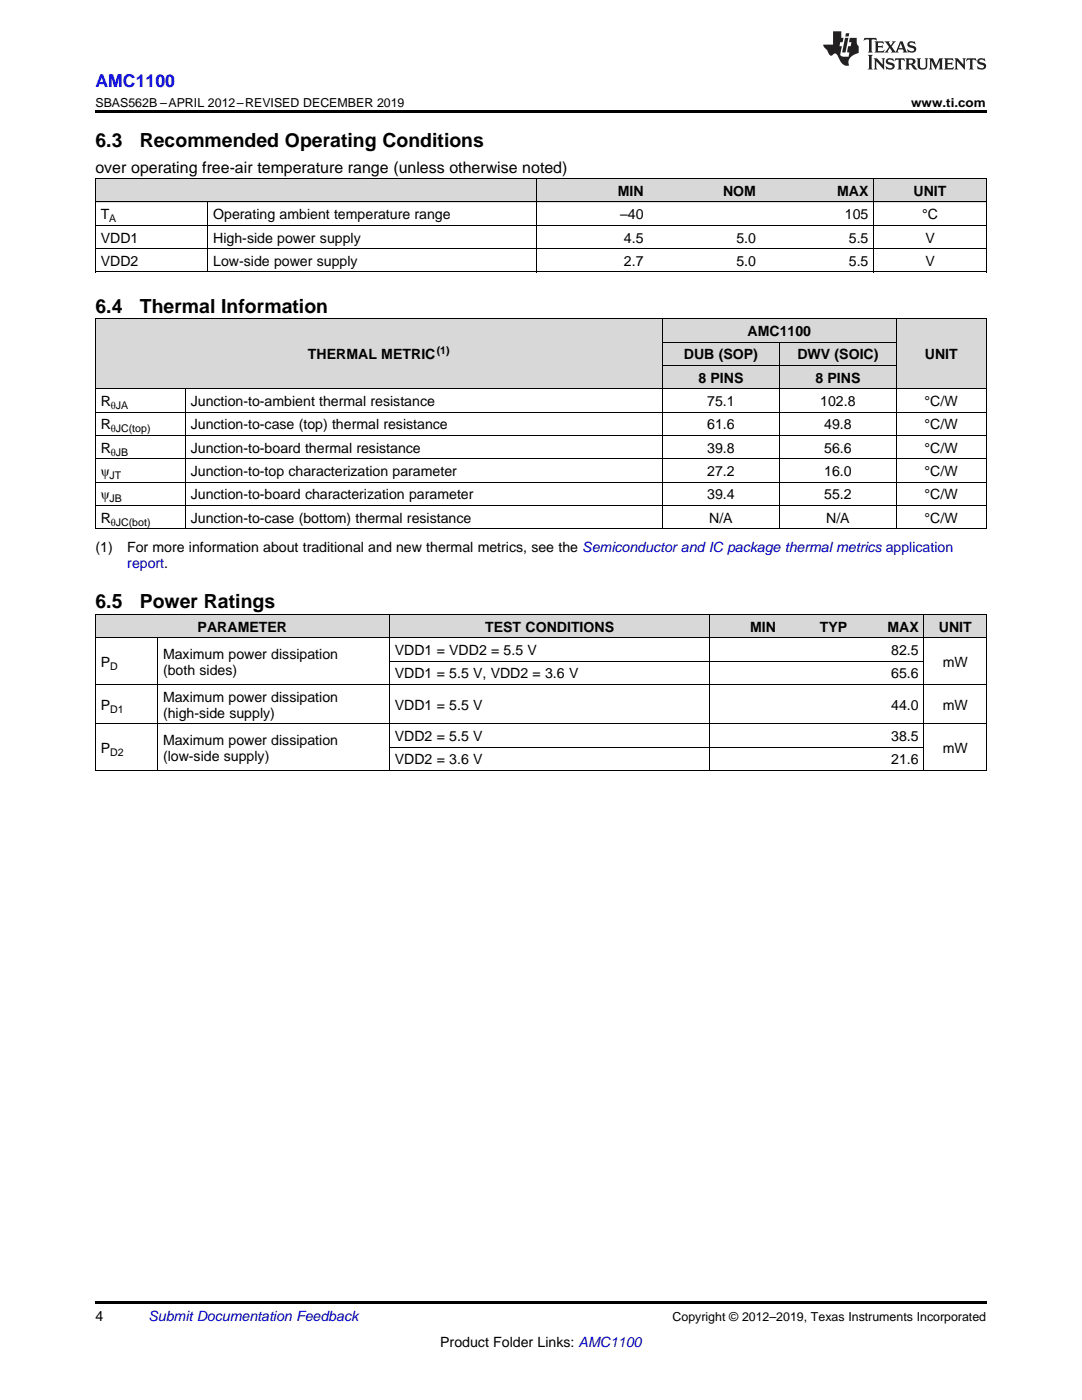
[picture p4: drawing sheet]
<svg xmlns="http://www.w3.org/2000/svg" width="216mm" height="279mm" viewBox="0 0 216 279" stroke-linecap="round" stroke-linejoin="round" font-family="sans-serif">
<defs><g id="words">
<g font-size="3.9">
<text x="19" y="29.3">6.3</text>
<text x="27.9" y="29.3">Recommended Operating Conditions</text>
<text x="19" y="62.4">6.4</text>
<text x="27.9" y="62.4">Thermal Information</text>
<text x="19" y="121.4">6.5</text>
<text x="27.9" y="121.4">Power Ratings</text>
</g>
<text font-size="3.5" fill="#00f" x="19" y="17.3">AMC1100</text>
<text font-size="3.2" x="19" y="34.4">over operating free-air temperature range (unless otherwise noted)</text>
<g font-size="2.8">
<text x="123.3" y="39.1">MIN</text>
<text x="144.3" y="39.1">NOM</text>
<text x="167" y="39.1">MAX</text>
<text x="182.3" y="39.1">UNIT</text>
<text x="20.1" y="43.7">T</text>
<text x="42.5" y="43.7">Operating ambient temperature range</text>
<text x="123.7" y="43.7">–40</text>
<text x="168.6" y="43.7">105</text>
<text x="184" y="43.7">°C</text>
<text x="20.1" y="48.4">VDD1</text>
<text x="20.1" y="53.1">VDD2</text>
<text x="42.5" y="48.4">High-side power supply</text>
<text x="42.5" y="53.1">Low-side power supply</text>
<text x="124.5" y="48.4">4.5</text>
<text x="124.5" y="53.1">2.7</text>
<text x="146.9" y="48.4">5.0</text>
<text x="146.9" y="53.1">5.0</text>
<text x="169.4" y="48.4">5.5</text>
<text x="169.4" y="53.1">5.5</text>
<text x="184.6" y="48.4">V</text>
<text x="184.6" y="53.1">V</text>
<text x="61.5" y="71.7">THERMAL METRIC</text>
<text x="136.5" y="71.7">DUB (SOP)</text>
<text x="149.2" y="67.1">AMC1100</text>
<text x="159.1" y="71.7">DWV (SOIC)</text>
<text x="184.5" y="71.7">UNIT</text>
<text x="139.3" y="76.4">8 PINS</text>
<text x="162.7" y="76.4">8 PINS</text>
<text x="20.1" y="81">R</text>
<text x="38.1" y="81">Junction-to-ambient thermal resistance</text>
<text x="141.1" y="81">75.1</text>
<text x="163.7" y="81">102.8</text>
<text x="184.5" y="81">°C/W</text>
<text x="20.1" y="85.7">R</text>
<text x="38.1" y="85.7">Junction-to-case (top) thermal resistance</text>
<text x="141.1" y="85.7">61.6</text>
<text x="164.5" y="85.7">49.8</text>
<text x="184.5" y="85.7">°C/W</text>
<text x="20.1" y="90.3">R</text>
<text x="20.1" y="95">ψ</text>
<text x="38.1" y="90.3">Junction-to-board thermal resistance</text>
<text x="38.1" y="95">Junction-to-top characterization parameter</text>
<text x="141.1" y="90.3">39.8</text>
<text x="141.1" y="95">27.2</text>
<text x="164.5" y="90.3">56.6</text>
<text x="164.5" y="95">16.0</text>
<text x="184.5" y="90.3">°C/W</text>
<text x="184.5" y="95">°C/W</text>
<text x="20.1" y="99.7">ψ</text>
<text x="38.1" y="99.7">Junction-to-board characterization parameter</text>
<text x="141.1" y="99.7">39.4</text>
<text x="164.5" y="99.7">55.2</text>
<text x="184.5" y="99.7">°C/W</text>
<text x="20.1" y="104.3">R</text>
<text x="38.1" y="104.3">Junction-to-case (bottom) thermal resistance</text>
<text x="141.5" y="104.3">N/A</text>
<text x="164.9" y="104.3">N/A</text>
<text x="184.5" y="104.3">°C/W</text>
<text x="19" y="110.2">(1)</text>
<text x="25.4" y="110.2">For more information about traditional and new thermal metrics, see the Semiconductor and IC package thermal metrics application</text>
<text x="32.5" y="131.5">Maximum power dissipation</text>
<text x="39.4" y="126.1">PARAMETER</text>
<text x="78.8" y="130.7">VDD1 = VDD2 = 5.5 V</text>
<text x="96.8" y="126.1">TEST CONDITIONS</text>
<text x="149.7" y="126.1">MIN</text>
<text x="163.6" y="126.1">TYP</text>
<text x="177.1" y="126.1">MAX</text>
<text x="177.8" y="130.7">82.5</text>
<text x="187.3" y="126.1">UNIT</text>
<text x="20.1" y="133.1">P</text>
<text x="32.5" y="134.7">(both sides)</text>
<text x="78.8" y="135.4">VDD1 = 5.5 V, VDD2 = 3.6 V</text>
<text x="177.8" y="135.4">65.6</text>
<text x="188.1" y="133.1">mW</text>
<text x="20.1" y="141.6">P</text>
<text x="32.5" y="140.1">Maximum power dissipation</text>
<text x="32.5" y="143.2">(high-side supply)</text>
<text x="78.8" y="141.6">VDD1 = 5.5 V</text>
<text x="177.8" y="141.6">44.0</text>
<text x="188.1" y="141.6">mW</text>
<text x="32.5" y="148.6">Maximum power dissipation</text>
<text x="78.8" y="147.9">VDD2 = 5.5 V</text>
<text x="177.8" y="147.9">38.5</text>
<text x="20.1" y="150.2">P</text>
<text x="32.5" y="151.8">(low-side supply)</text>
<text x="78.8" y="152.5">VDD2 = 3.6 V</text>
<text x="177.8" y="152.5">21.6</text>
<text x="188.1" y="150.2">mW</text>
<text x="19" y="263.6">4</text>
<text x="87.8" y="268.9">Product Folder Links: AMC1100</text>
</g>
<g font-size="2.8" fill="#0000c8">
<text x="25.4" y="113.3">report.</text>
<text x="29.6" y="263.6">Submit Documentation Feedback</text>
</g>
<g font-size="2.5">
<text x="19" y="21.4">SBAS562B –APRIL 2012–REVISED DECEMBER 2019</text>
<text x="181.8" y="21.4">www.ti.com</text>
<text x="134.2" y="263.6">Copyright © 2012–2019, Texas Instruments Incorporated</text>
</g>
<g font-size="2.1">
<text x="21.8" y="44.3">A</text>
<text x="87.1" y="70.6">(1)</text>
<text x="22.1" y="81.6">θJA</text>
<text x="22.1" y="86.3">θJC(top)</text>
<text x="21.9" y="95.6">JT</text>
<text x="22.1" y="90.9">θJB</text>
<text x="21.9" y="100.2">JB</text>
<text x="22.1" y="104.9">θJC(bot)</text>
<text x="22" y="133.6">D</text>
<text x="22" y="142.2">D1</text>
<text x="22" y="150.8">D2</text>
</g>
</g></defs>
<g fill="#d8d8d8">
<path d="M19 122.7h12.5v4.7h-12.5z"/>
<path d="M31.5 122.7h46.2v4.7h-46.2z"/>
<path d="M77.7 122.7h64v4.7h-64z"/>
<path d="M141.7 122.7h14.2v4.7h-14.2z"/>
<path d="M155.9 122.7h14.3v4.7h-14.3z"/>
<path d="M170.2 122.7h14.2v4.7h-14.2z"/>
<path d="M184.4 122.7h12.4v4.7h-12.4z"/>
<path d="M19 63.7h18v13.9h-18z"/>
<path d="M37 63.7h95.2v13.9h-95.2z"/>
<path d="M178.9 63.7h17.9v13.9h-17.9z"/>
<path d="M132.2 73h23.3v4.6h-23.3z"/>
<path d="M155.5 73h23.4v4.6h-23.4z"/>
<path d="M132.2 68.3h23.3v4.7h-23.3z"/>
<path d="M155.5 68.3h23.4v4.7h-23.4z"/>
<path d="M132.2 63.7h23.3v4.6h-23.3z"/>
<path d="M155.5 63.7h23.4v4.6h-23.4z"/>
<path d="M19 35.7h22.5v4.7h-22.5z"/>
<path d="M41.5 35.7h65.6v4.7h-65.6z"/>
<path d="M107.1 35.7h22.4v4.7h-22.4z"/>
<path d="M129.5 35.7h22.4v4.7h-22.4z"/>
<path d="M151.9 35.7h22.5v4.7h-22.5z"/>
<path d="M174.4 35.7h22.4v4.7h-22.4z"/>
</g>
<g fill="#000">
<path d="M19 22h177.8v.5h-177.8zM19 54.3h.2zM107 54.3h.1zM174.3 54.3h.1zM196.7 54.3h.1zM19 105.6h.2zM132.1 105.6h.1zM155.4 105.6h.1zM178.8 105.6h.1zM196.7 105.6h.1zM19 153.8h.2zM77.6 153.8h.1z"/>
<path d="M141.6 153.8h.1zM155.8 153.8h.1zM170.1 153.8h.1zM184.3 153.8h.1zM196.7 153.8h.1zM19 259.7h177.8v.5h-177.8z"/>
</g>
<g fill="none" stroke="#000" stroke-width=".2">
<path d="M19 35.6h177.8M19.1 35.7v18.6M107 35.7v18.6M174.3 35.7v18.6M196.8 35.7v18.6M19 54.3h177.8M19 49.6h177.8M19 45h177.8M19 40.3h177.8M41.4 40.3v14M19 77.6h177.8M19 63.6h177.8"/>
<path d="M19.1 63.6v42M37 77.6v28M132.1 63.6v42M132.2 72.9h46.7M132.2 68.3h46.7M155.5 68.3v37.3M178.8 63.6v42M196.8 63.6v42M19 96.2h177.8M19 91.6h177.8M19 86.9h177.8M19 82.3h177.8"/>
<path d="M19 105.5h177.8M19 100.9h177.8M19 122.6l177.8 .1v31.1M19 136.6h177.8M19 127.3h177.8M19.1 122.7v31.1M31.4 127.3v26.5M77.7 122.7v31.1M77.7 132h106.7M141.7 122.7v31.1M184.3 122.7v31.1M19 153.8h177.8"/>
<path d="M19 144.4h177.8M77.7 149.1h106.7"/>
</g>
<g fill="#231f20">
<path d="M172.5 7.6l-.1 .5 .4-.2h.6v.1v2.1l-.2 .4h.9l-.2-.4v-2.1l.1-.1h.5l.5 .2-.2-.5zM174.5 8.3l.2 .3v1.5l-.2 .4h1.8l.2-.6a1.04 1.04 0 0 1-1.3 .2v-.7h.6l.3 .2v-.6l-.3 .2h-.6v-.6l.8-.1 .4 .3-.2-.5zM176.5 8.3l.9 1.1-.9 1.1h.8l-.2-.2 .4-.7 .5 .7-.2 .2h1.5l-.2-.2 .2-.4h.9l.1 .4-.2 .2h1l-.3-.3-.7-1.9h-.5l-.9 2-.8-1 .9-1h-.8l.1 .3-.4 .5-.3-.6 .1-.2zM179.7 8.6l.4 1h-.7zM181.3 8.4a.63 .63 0 0 0-.2 .7 .63 .63 0 0 0 .6 .4l.6 .2 .1 .2a.75 .75 0 0 1-.7 .4 .75 .75 0 0 1-.6-.5l.1 .7 .1-.1a1.11 1.11 0 0 0 1.5-.6 1.13 1.13 0 0 0-1.2-.8l-.1-.4a1.04 1.04 0 0 1 1.2 .2l-.2-.5-.2 .1-.4-.2zM173.2 10.9l.2 .4v2.2l-.2 .4h1l-.3-.4v-2.2l.3-.4zM174.3 11.6l.3 .4v1.5l-.3 .4h.8l-.2-.4v-1.3l1.5 1.7v-1.9l.2-.4h-.7l.2 .4v.9l-1.1-1.3zM177 11.8a.62 .62 0 0 0-.2 .7 .62 .62 0 0 0 .6 .4l.6 .1 .1 .3a.76 .76 0 0 1-.7 .3 .76 .76 0 0 1-.7-.4l.2 .7 .1-.1a1.11 1.11 0 0 0 1.5-.6 1.13 1.13 0 0 0-1.2-.8l-.1-.4a1.04 1.04 0 0 1 1.2 .2l-.2-.6-.2 .1-.5-.1zM178.7 11.6l-.2 .6a.61 .61 0 0 1 .8-.3v1.6l-.2 .4h.9l-.2-.4v-1.6a.63 .63 0 0 1 .7 .3l-.1-.6zM180.6 11.6l.3 .4v1.5l-.3 .4h1l-.2-.2-.1-.8 .6 .2a.76 .76 0 0 0 1.2 .7l-1-1a.58 .58 0 0 0 .6-.5 .58 .58 0 0 0-.5-.6zM181.4 11.9h.1a.45 .45 0 0 1 .5 .1 .45 .45 0 0 1 .1 .5l-.8 .2zM182.9 11.6l.2 .2a2.17 2.17 0 0 0 .3 1.9 .99 .99 0 0 0 1.6-.6v-1.1l.2-.4h-.7l.2 .2a1.92 1.92 0 0 1-.2 1.8 .6 .6 0 0 1-.9-.5v-1.1l.2-.4zM185.4 11.6l.2 .4v1.5l-.2 .4h.7l-.2-.4v-1.4l.8 1.8 .8-1.8v1.4l-.2 .4h.9l-.2-.4v-1.5l.2-.4h-.8l-.6 1.5-.6-1.5zM188.4 11.6l.2 .4v1.5l-.2 .4h1.8l.1-.6a1.04 1.04 0 0 1-1.2 .1v-.6h.5l.4 .2v-.6l-.4 .2h-.5v-.7h.8l.3 .3-.1-.6zM190.5 11.6l.2 .4v1.5l-.2 .4h.7l-.2-.4v-1.3l1.5 1.7v-1.9l.2-.4h-.7l.2 .4v.9l-1.1-1.3zM192.9 11.6l-.1 .6a.61 .61 0 0 1 .7-.3l.1 1.6-.3 .4h1l-.3-.4 .1-1.6a.63 .63 0 0 1 .7 .3l-.1-.6zM195.2 11.8a.62 .62 0 0 0-.2 .7 .62 .62 0 0 0 .6 .4l.6 .1 .1 .3a.76 .76 0 0 1-.7 .3 .76 .76 0 0 1-.6-.4l.1 .7 .1-.1a1.11 1.11 0 0 0 1.6-.6 1.13 1.13 0 0 0-1.3-.8l-.1-.4a1.04 1.04 0 0 1 1.2 .2l-.1-.6-.2 .1-.5-.1z"/>
<path d="M166.2 6.3v2.6h-1.9v.4l.8 .9a.91 .91 0 0 0 1 .8 .56 .56 0 0 1 .5-.3 .56 .56 0 0 1 .5 .3l.4 .8a1.53 1.53 0 0 0 1.9 1.2 1.54 1.54 0 0 1 1-2.1l.9-.3v-1.4a1.52 1.52 0 0 1-.4-1.6h-1.3l-.2 .8h.5l-.2 .8h-.5l-.1 1v.2l.4 .1-.2 .8a1.93 1.93 0 0 1-1.6-.3l.3-1.8h-.5l.2-.8h.4l.2-.8h-.4v-1.3zM168.6 7.6l-.6 2.9h.7l.6-2.9zM168.8 6.6l-.1 .7h.6l.2-.7z"/>
</g>
<use href="#words"/>
</svg>
